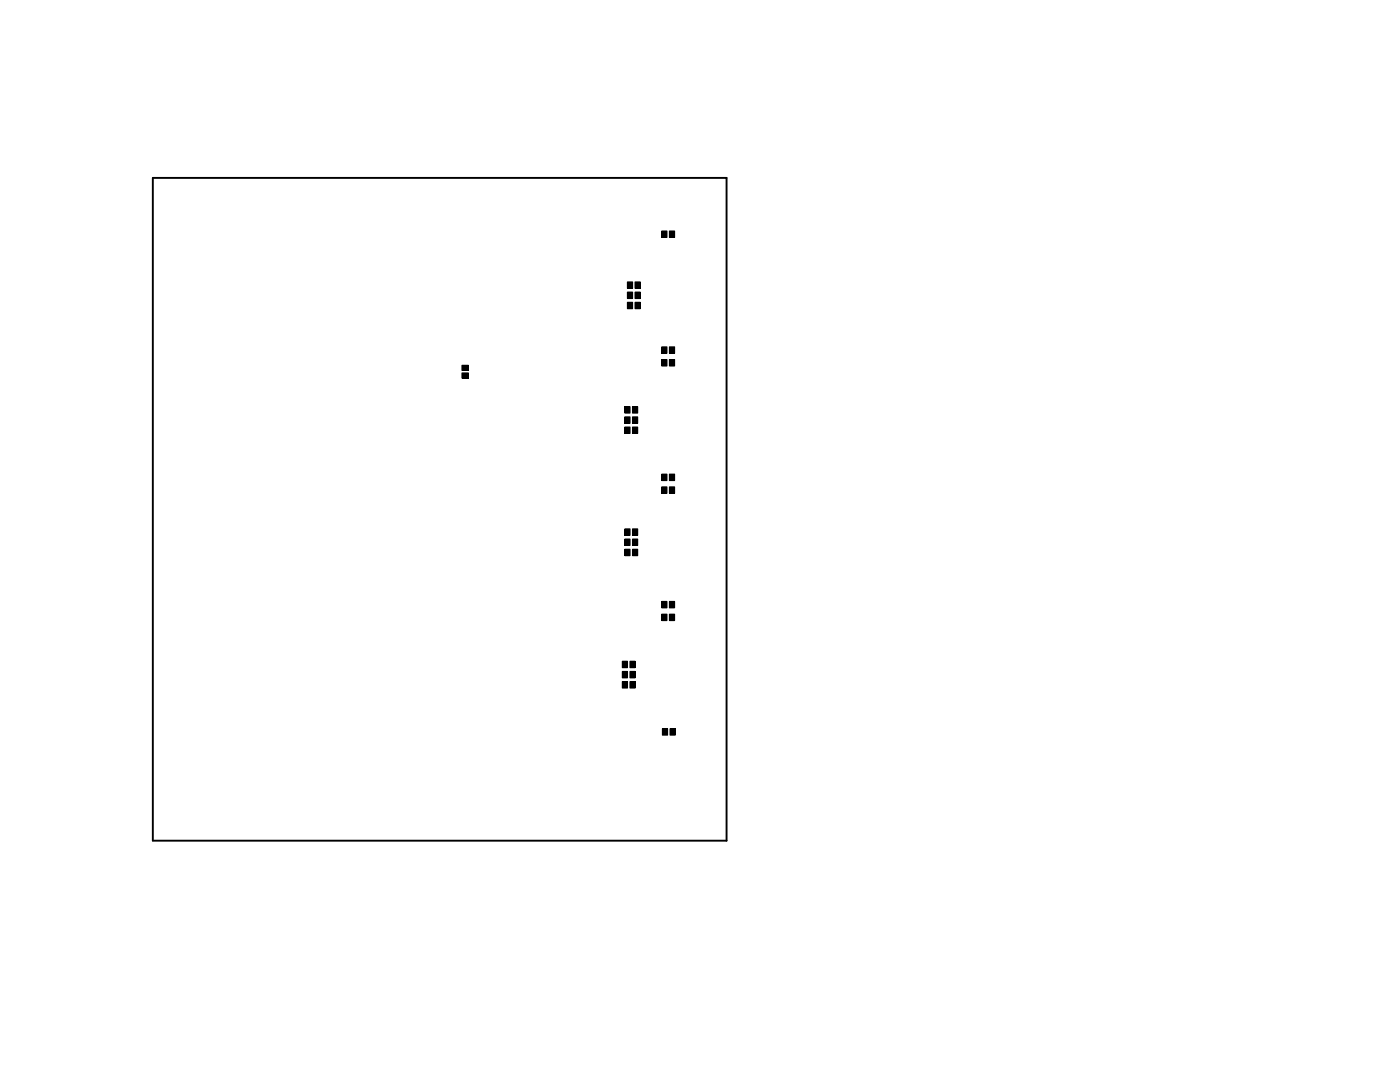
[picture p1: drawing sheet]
<svg xmlns="http://www.w3.org/2000/svg" width="279mm" height="216mm" viewBox="0 0 279 216" stroke-linecap="round" stroke-linejoin="round" font-family="sans-serif">
<path d="M30.5 35.5h114.5v132.2h-114.5z" fill="none" stroke="#000" stroke-width=".38"/>
<g fill="#000">
<path d="M125.2 58.3h1.1v1.3h-1.1zM125.2 56.2h1.1v1.3h-1.1zM126.7 58.3h1.1v1.3h-1.1zM126.7 56.2h1.1v1.3h-1.1zM132.1 46.1h1v1.3h-1zM133.6 46.1h1v1.3h-1zM92.2 72.9h1.3v1h-1.3zM92.2 74.4h1.3v1.1h-1.3zM125.2 60.3h1.1v1.3h-1.1zM126.7 60.3h1.1v1.3h-1.1zM132.1 69.2h1v1.3h-1zM132.1 71.7h1v1.3h-1z"/>
<path d="M133.6 69.2h1v1.3h-1zM133.6 71.7h1v1.3h-1zM124.7 85.2h1v1.3h-1zM124.7 83.2h1v1.3h-1zM124.7 81.1h1v1.3h-1zM126.2 85.2h1.1v1.3h-1.1zM126.2 83.2h1.1v1.3h-1.1zM126.2 81.1h1.1v1.3h-1.1zM132.1 94.6h1v1.3h-1zM132.1 97.1h1v1.3h-1zM133.6 94.6h1v1.3h-1zM133.6 97.1h1v1.3h-1z"/>
<path d="M124.7 109.6h1v1.3h-1zM124.7 107.6h1v1.3h-1zM124.7 105.5h1v1.3h-1zM126.2 109.6h1.1v1.3h-1.1zM126.2 107.6h1.1v1.3h-1.1zM126.2 105.5h1.1v1.3h-1.1zM124.2 136h1v1.3h-1zM124.2 134h1v1.3h-1zM124.2 131.9h1v1.3h-1zM125.7 136h1.1v1.3h-1.1zM125.7 134h1.1v1.3h-1.1zM125.7 131.9h1.1v1.3h-1.1z"/>
<path d="M132.1 120h1v1.3h-1zM132.1 122.5h1v1.3h-1zM133.6 120h1v1.3h-1zM133.6 122.5h1v1.3h-1zM132.2 145.4h1v1.3h-1zM133.7 145.4h1.1v1.3h-1.1z"/>
</g>
<g fill="none" stroke="#000" stroke-width=".2">
<path d="M125.2 58.3h1.1v1.3h-1.1zM125.2 56.2h1.1v1.3h-1.1zM126.7 58.3h1.1v1.3h-1.1zM126.7 56.2h1.1v1.3h-1.1zM132.1 46.1h1v1.3h-1zM133.6 46.1h1v1.3h-1zM92.2 72.9h1.3v1h-1.3zM92.2 74.4h1.3v1.1h-1.3zM125.2 60.3h1.1v1.3h-1.1zM126.7 60.3h1.1v1.3h-1.1zM132.1 69.2h1v1.3h-1zM132.1 71.7h1v1.3h-1z"/>
<path d="M133.6 69.2h1v1.3h-1zM133.6 71.7h1v1.3h-1zM124.7 85.2h1v1.3h-1zM124.7 83.2h1v1.3h-1zM124.7 81.1h1v1.3h-1zM126.2 85.2h1.1v1.3h-1.1zM126.2 83.2h1.1v1.3h-1.1zM126.2 81.1h1.1v1.3h-1.1zM132.1 94.6h1v1.3h-1zM132.1 97.1h1v1.3h-1zM133.6 94.6h1v1.3h-1zM133.6 97.1h1v1.3h-1z"/>
<path d="M124.7 109.6h1v1.3h-1zM124.7 107.6h1v1.3h-1zM124.7 105.5h1v1.3h-1zM126.2 109.6h1.1v1.3h-1.1zM126.2 107.6h1.1v1.3h-1.1zM126.2 105.5h1.1v1.3h-1.1zM124.2 136h1v1.3h-1zM124.2 134h1v1.3h-1zM124.2 131.9h1v1.3h-1zM125.7 136h1.1v1.3h-1.1zM125.7 134h1.1v1.3h-1.1zM125.7 131.9h1.1v1.3h-1.1z"/>
<path d="M132.1 120h1v1.3h-1zM132.1 122.5h1v1.3h-1zM133.6 120h1v1.3h-1zM133.6 122.5h1v1.3h-1zM132.2 145.4h1v1.3h-1zM133.7 145.4h1.1v1.3h-1.1z"/>
</g>
</svg>
